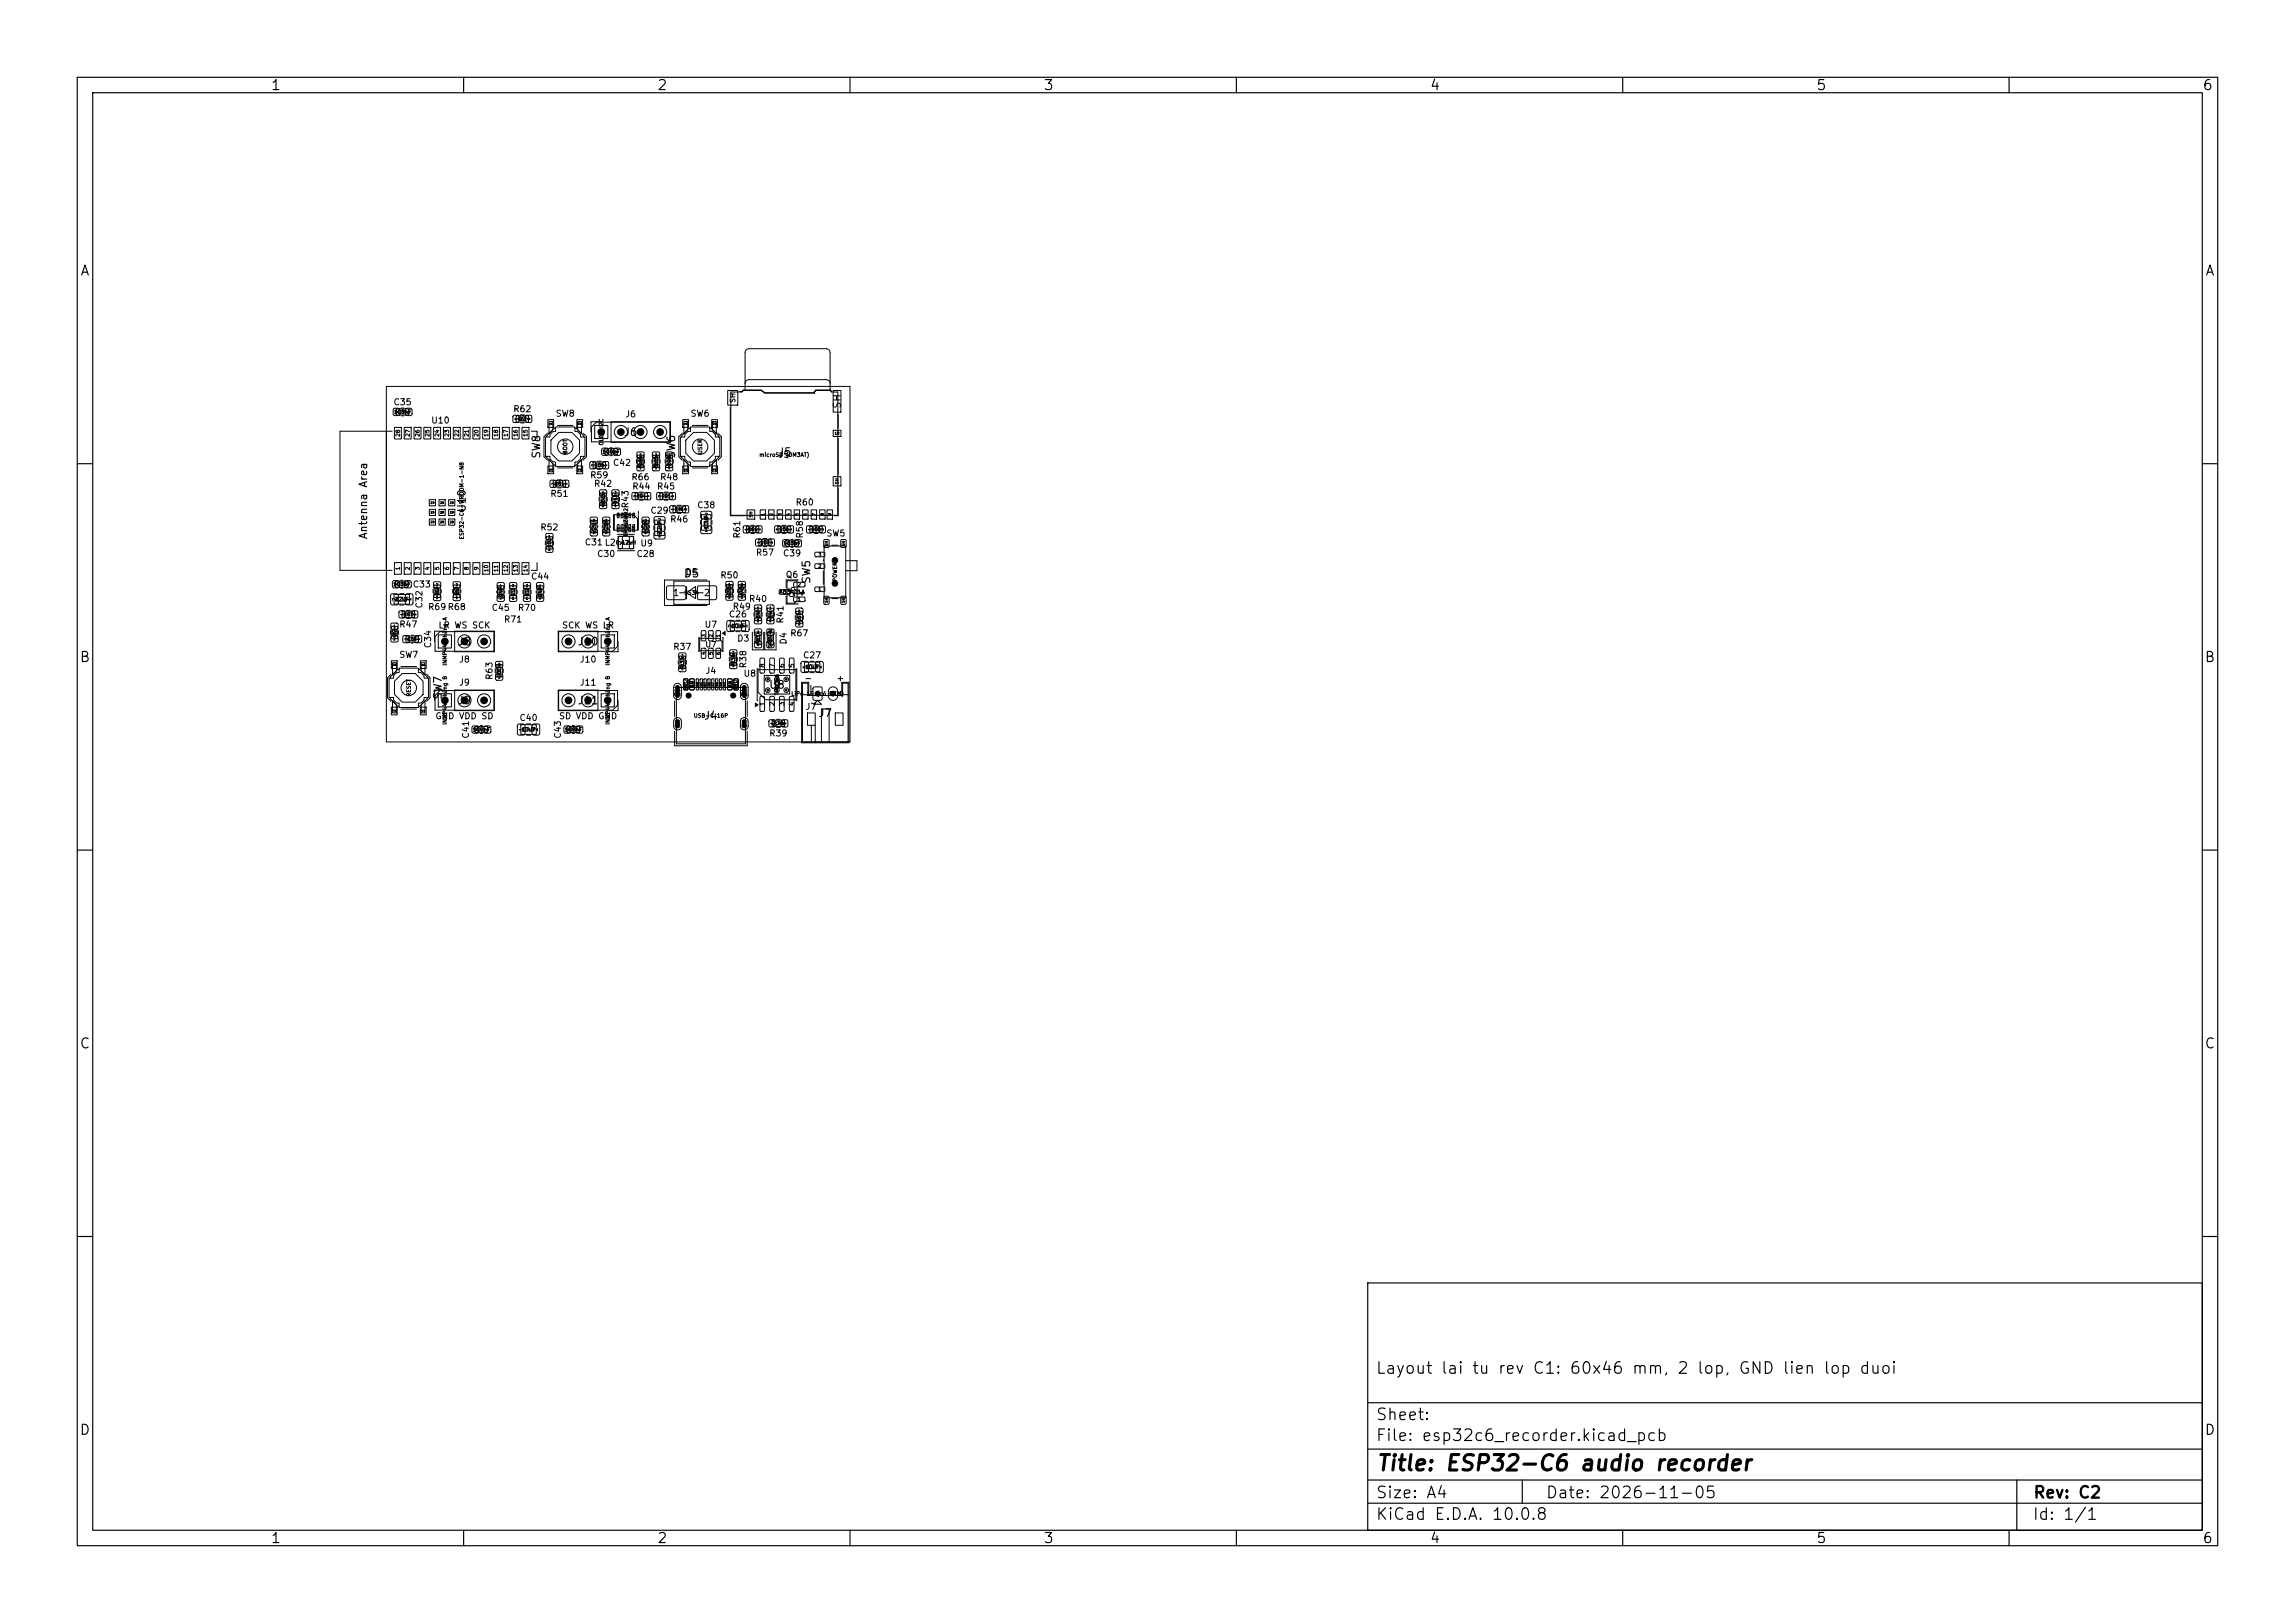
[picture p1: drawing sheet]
<svg xmlns="http://www.w3.org/2000/svg" width="297mm" height="210mm" viewBox="0 0 297 210" stroke-linecap="round" stroke-linejoin="round" font-family="sans-serif">
<defs><g id="words">
<text font-size="2" x="178" y="190.8">Title: ESP32-C6 audio recorder</text>
<g font-size="1.5">
<text x="178" y="178.1">Layout lai tu rev C1: 60x46 mm, 2 lop, GND lien lop duoi</text>
<text x="178" y="184.1">Sheet:</text>
<text x="178" y="186.8">File: esp32c6_recorder.kicad_pcb</text>
<text x="178" y="197">KiCad E.D.A. 10.0.8</text>
<text x="178" y="194.2">Size: A4</text>
<text x="200" y="194.2">Date: 2026-11-05</text>
<text x="263" y="197">Id: 1/1</text>
<text x="263" y="194.2">Rev: C2</text>
</g>
<g font-size="1.3">
<text x="35" y="12">1</text>
<text x="85" y="12">2</text>
<text x="135" y="12">3</text>
<text x="185" y="12">4</text>
<text x="235" y="12">5</text>
<text x="285" y="12">6</text>
<text x="10.3" y="36">A</text>
<text x="285.3" y="36">A</text>
<text x="10.2" y="86">B</text>
<text x="285.2" y="86">B</text>
<text x="10.2" y="136">C</text>
<text x="285.2" y="136">C</text>
<text x="10.2" y="186">D</text>
<text x="285.2" y="186">D</text>
<text x="35" y="200">1</text>
<text x="85" y="200">2</text>
<text x="135" y="200">3</text>
<text x="185" y="200">4</text>
<text x="235" y="200">5</text>
<text x="285" y="200">6</text>
</g>
<text font-size="1.1" x="99.9" y="89.4">9</text>
<g font-size="1">
<text x="70.2" y="59.4" transform="rotate(-90 70.2 59.4)">SW8</text>
<text x="80.7" y="56.7">J6</text>
<text x="87.6" y="59.4" transform="rotate(-90 87.6 59.4)">SW6</text>
<text x="100.6" y="59.2">J5</text>
<text x="47.8" y="69.9" transform="rotate(-90 47.8 69.9)">Antenna Area</text>
<text x="60.5" y="66.4" transform="rotate(-90 60.5 66.4)">U10</text>
<text x="88.4" y="75">D5</text>
<text x="105.1" y="75.6" transform="rotate(-90 105.1 75.6)">SW5</text>
<text x="59.2" y="83.8">J8</text>
<text x="74.7" y="83.8">J10</text>
<text x="99.5" y="89.4">U8</text>
<text x="57.4" y="90.6" transform="rotate(-90 57.4 90.6)">SW7</text>
<text x="59.2" y="91.4">J9</text>
<text x="74.7" y="91.4">J11</text>
<text x="91" y="93.4">J4</text>
<text x="105.8" y="93">J7</text>
</g>
<text font-size=".9" x="109" y="53" transform="rotate(-90 109 53)">SH</text>
<g font-size=".8">
<text x="50.9" y="52.6">C35</text>
<text x="66.4" y="53.5">R62</text>
<text x="55.7" y="55">U10</text>
<text x="71.9" y="54.1">SW8</text>
<text x="80.9" y="54.2">J6</text>
<text x="89.3" y="54.1">SW6</text>
<text x="71.2" y="64.5">R51</text>
<text x="76.3" y="62.1">R59</text>
<text x="76.8" y="63.2">R42</text>
<text x="79.3" y="60.5">C42</text>
<text x="81.5" y="65.8" transform="rotate(-90 81.5 65.8)">R43</text>
<text x="81.6" y="62.3">R66</text>
<text x="81.8" y="63.5">R44</text>
<text x="85" y="63.5">R45</text>
<text x="85.4" y="62.3">R48</text>
<text x="90.2" y="66">C38</text>
<text x="102.9" y="65.6">R60</text>
<text x="69.9" y="68.8">R52</text>
<text x="75.6" y="70.8">C31L2</text>
<text x="82.8" y="70.9">U9</text>
<text x="84.1" y="66.7">C29</text>
<text x="86.7" y="67.8">R46</text>
<text x="96" y="69.7" transform="rotate(-90 96 69.7)">R61</text>
<text x="104.1" y="69.7" transform="rotate(-90 104.1 69.7)">R58</text>
<text x="106.9" y="69.6">SW5</text>
<text x="53.3" y="76.2">C33</text>
<text x="68.7" y="75.2">C44</text>
<text x="77.2" y="72.3">C30</text>
<text x="82.3" y="72.3">C28</text>
<text x="87" y="77.3">1</text>
<text x="88.6" y="74.6">D5</text>
<text x="91" y="77.3">2</text>
<text x="93.2" y="75">R50</text>
<text x="97.8" y="72.1">R57</text>
<text x="101.3" y="72.2">C39</text>
<text x="101.6" y="75">Q6</text>
<text x="51.6" y="81.4">R47</text>
<text x="54.9" y="78.8" transform="rotate(-90 54.9 78.8)">C32</text>
<text x="55.3" y="79.1">R69R68</text>
<text x="56" y="83.9" transform="rotate(-90 56 83.9)">C34</text>
<text x="56.7" y="81.5">LR WS SCK</text>
<text x="63.6" y="79.2">C45</text>
<text x="65.2" y="80.7">R71</text>
<text x="67" y="79.2">R70</text>
<text x="72.7" y="81.5">SCK WS LR</text>
<text x="91.1" y="81.4">U7</text>
<text x="94.3" y="80.1">C26</text>
<text x="94.8" y="79.1">R49</text>
<text x="95.3" y="83.2">D3</text>
<text x="96.9" y="78.1">R40</text>
<text x="101.6" y="80.7" transform="rotate(-90 101.6 80.7)">R41</text>
<text x="102" y="83.5" transform="rotate(-90 102 83.5)">D4</text>
<text x="102.2" y="82.5">R67</text>
<text x="51.6" y="85.3">SW7</text>
<text x="59.3" y="88.9">J9</text>
<text x="59.3" y="85.9">J8</text>
<text x="63.9" y="88" transform="rotate(-90 63.9 88)">R63</text>
<text x="75" y="88.9">J11</text>
<text x="75" y="85.9">J10</text>
<text x="87.1" y="84.3">R37</text>
<text x="91.2" y="87.4">J4</text>
<text x="96.2" y="87.8">U8</text>
<text x="96.8" y="86.5" transform="rotate(-90 96.8 86.5)">R38</text>
<text x="103.9" y="85.4">C27</text>
<text x="104" y="88.4">-</text>
<text x="108.2" y="88.4">+</text>
<text x="56.3" y="93.3">GND VDD SD</text>
<text x="60.9" y="95.6" transform="rotate(-90 60.9 95.6)">C41</text>
<text x="67.2" y="93.5">C40</text>
<text x="72.3" y="93.3">SD VDD GND</text>
<text x="72.8" y="95.6" transform="rotate(-90 72.8 95.6)">C43</text>
<text x="99.5" y="95.5">R39</text>
<text x="104.2" y="92">J7</text>
</g>
<g font-size=".7">
<text x="103" y="77.4" transform="rotate(-90 103 77.4)">Q6</text>
<text x="91.2" y="83.9">U7</text>
<text x="88.2" y="90.2" transform="rotate(-90 88.2 90.2)">SH</text>
<text x="96.9" y="90.2" transform="rotate(-90 96.9 90.2)">SH</text>
</g>
<g font-size=".6">
<text x="95.3" y="52.2" transform="rotate(-90 95.3 52.2)">SH</text>
<text x="77.5" y="56.3">1</text>
<text x="80" y="56.3">2</text>
<text x="82.6" y="56.3">3</text>
<text x="85.1" y="56.3">4</text>
<text x="57.2" y="83.4">1</text>
<text x="59.8" y="83.4">2</text>
<text x="62.3" y="83.4">3</text>
<text x="73.2" y="83.4">3</text>
<text x="75.8" y="83.4">2</text>
<text x="78.3" y="83.4">1</text>
<text x="99.1" y="86.5" transform="rotate(-90 99.1 86.5)">8</text>
<text x="100.4" y="86.5" transform="rotate(-90 100.4 86.5)">7</text>
<text x="101.6" y="86.5" transform="rotate(-90 101.6 86.5)">6</text>
<text x="102.9" y="86.5" transform="rotate(-90 102.9 86.5)">5</text>
<text x="57.2" y="91.1">1</text>
<text x="59.8" y="91.1">2</text>
<text x="62.3" y="91.1">3</text>
<text x="73.2" y="91.1">3</text>
<text x="75.8" y="91.1">2</text>
<text x="78.3" y="91.1">1</text>
<text x="99.1" y="91.4" transform="rotate(-90 99.1 91.4)">1</text>
<text x="100.4" y="91.4" transform="rotate(-90 100.4 91.4)">2</text>
<text x="101.6" y="91.4" transform="rotate(-90 101.6 91.4)">3</text>
<text x="102.9" y="91.4" transform="rotate(-90 102.9 91.4)">4</text>
<text x="106.2" y="90.1" transform="rotate(-90 106.2 90.1)">1</text>
<text x="108.2" y="90.1" transform="rotate(-90 108.2 90.1)">2</text>
</g>
<g font-size=".5">
<text x="50.9" y="53.7">100nF</text>
<text x="51.9" y="56.6" transform="rotate(-90 51.9 56.6)">28</text>
<text x="53.1" y="56.6" transform="rotate(-90 53.1 56.6)">27</text>
<text x="54.4" y="56.6" transform="rotate(-90 54.4 56.6)">26</text>
<text x="55.7" y="56.6" transform="rotate(-90 55.7 56.6)">25</text>
<text x="57" y="56.6" transform="rotate(-90 57 56.6)">24</text>
<text x="58.2" y="56.6" transform="rotate(-90 58.2 56.6)">23</text>
<text x="59.5" y="56.6" transform="rotate(-90 59.5 56.6)">22</text>
<text x="60.8" y="56.6" transform="rotate(-90 60.8 56.6)">21</text>
<text x="62" y="56.6" transform="rotate(-90 62 56.6)">20</text>
<text x="63.3" y="56.6" transform="rotate(-90 63.3 56.6)">19</text>
<text x="64.6" y="56.6" transform="rotate(-90 64.6 56.6)">18</text>
<text x="65.8" y="56.6" transform="rotate(-90 65.8 56.6)">17</text>
<text x="67.1" y="54.6">22</text>
<text x="67.1" y="56.6" transform="rotate(-90 67.1 56.6)">16</text>
<text x="68.4" y="56.6" transform="rotate(-90 68.4 56.6)">15</text>
<text x="73.5" y="58.8" transform="rotate(-90 73.5 58.8)">BOOT</text>
<text x="77.9" y="58.8">100nF</text>
<text x="78.2" y="57.7" transform="rotate(-90 78.2 57.7)">OLED I2C</text>
<text x="91" y="58.8" transform="rotate(-90 91 58.8)">USER</text>
<text x="98.2" y="59.2">microSD (DM3AT)</text>
<text x="71.7" y="63">10k</text>
<text x="76.8" y="60.6">10k</text>
<text x="78.4" y="65.6" transform="rotate(-90 78.4 65.6)">511k</text>
<text x="80" y="65.3" transform="rotate(-90 80 65.3)">91k</text>
<text x="82.7" y="64.6">0</text>
<text x="83.3" y="60.5" transform="rotate(-90 83.3 60.5)">5.1k</text>
<text x="85.3" y="60.5" transform="rotate(-90 85.3 60.5)">5.1k</text>
<text x="85.9" y="64.6">0</text>
<text x="87" y="60.4" transform="rotate(-90 87 60.4)">10k</text>
<text x="60.1" y="69.9" transform="rotate(-90 60.1 69.9)">ESP32-C6-WROOM-1-N8</text>
<text x="71.5" y="71" transform="rotate(-90 71.5 71)">10k</text>
<text x="77.2" y="69.1" transform="rotate(-90 77.2 69.1)">22uF</text>
<text x="78.8" y="69.1" transform="rotate(-90 78.8 69.1)">22uF</text>
<text x="79.6" y="70.6">0.47uH</text>
<text x="80.5" y="70.6">L2</text>
<text x="80.7" y="70.5" transform="rotate(-90 80.7 70.5)">2</text>
<text x="81.4" y="69.5" transform="rotate(-90 81.4 69.5)">TPS63802</text>
<text x="82.1" y="70.5" transform="rotate(-90 82.1 70.5)">1</text>
<text x="83.9" y="69.1" transform="rotate(-90 83.9 69.1)">10uF</text>
<text x="85.1" y="69.6">1</text>
<text x="85.1" y="67.7">2</text>
<text x="85.7" y="69.3" transform="rotate(-90 85.7 69.3)">22uF</text>
<text x="85.7" y="69.1" transform="rotate(-90 85.7 69.1)">C29</text>
<text x="87.3" y="66.3">1M</text>
<text x="91.1" y="68.9">1</text>
<text x="91.1" y="67">2</text>
<text x="91.8" y="68.6" transform="rotate(-90 91.8 68.6)">10uF</text>
<text x="91.8" y="68.4" transform="rotate(-90 91.8 68.4)">C38</text>
<text x="96.7" y="68.9">10k</text>
<text x="98.3" y="70.6">10k</text>
<text x="100.7" y="68.9">10k</text>
<text x="101.3" y="70.7">100nF</text>
<text x="104.9" y="68.9">10k</text>
<text x="50.8" y="76">100nF</text>
<text x="51" y="77.9">22uF</text>
<text x="51.2" y="77.9">C32</text>
<text x="51.4" y="77.8" transform="rotate(-90 51.4 77.8)">2</text>
<text x="51.9" y="73.8" transform="rotate(-90 51.9 73.8)">1</text>
<text x="53.1" y="73.8" transform="rotate(-90 53.1 73.8)">2</text>
<text x="53.3" y="77.8" transform="rotate(-90 53.3 77.8)">1</text>
<text x="54.4" y="73.8" transform="rotate(-90 54.4 73.8)">3</text>
<text x="55.7" y="73.8" transform="rotate(-90 55.7 73.8)">4</text>
<text x="56.9" y="77" transform="rotate(-90 56.9 77)">22</text>
<text x="57" y="73.8" transform="rotate(-90 57 73.8)">5</text>
<text x="58.2" y="73.8" transform="rotate(-90 58.2 73.8)">6</text>
<text x="59.5" y="77" transform="rotate(-90 59.5 77)">22</text>
<text x="59.5" y="73.8" transform="rotate(-90 59.5 73.8)">7</text>
<text x="60.8" y="73.8" transform="rotate(-90 60.8 73.8)">8</text>
<text x="62" y="73.8" transform="rotate(-90 62 73.8)">9</text>
<text x="63.3" y="74.1" transform="rotate(-90 63.3 74.1)">10</text>
<text x="64.6" y="74.1" transform="rotate(-90 64.6 74.1)">11</text>
<text x="65.2" y="77.4" transform="rotate(-90 65.2 77.4)">DNP</text>
<text x="65.8" y="74.1" transform="rotate(-90 65.8 74.1)">12</text>
<text x="66.8" y="77.1" transform="rotate(-90 66.8 77.1)">22</text>
<text x="67.1" y="74.1" transform="rotate(-90 67.1 74.1)">13</text>
<text x="68.4" y="74.1" transform="rotate(-90 68.4 74.1)">14</text>
<text x="68.6" y="77.1" transform="rotate(-90 68.6 77.1)">22</text>
<text x="70.3" y="77.4" transform="rotate(-90 70.3 77.4)">DNP</text>
<text x="88.5" y="77.1">SS34</text>
<text x="94.8" y="77.4" transform="rotate(-90 94.8 77.4)">470k</text>
<text x="96.4" y="77.4" transform="rotate(-90 96.4 77.4)">470k</text>
<text x="100.8" y="77">AO3401A</text>
<text x="101.3" y="77">3</text>
<text x="103.2" y="77.9">1</text>
<text x="103.2" y="76">2</text>
<text x="108.4" y="75.3" transform="rotate(-90 108.4 75.3)">POWER</text>
<text x="51.4" y="82.4" transform="rotate(-90 51.4 82.4)">22</text>
<text x="52.1" y="79.9">10k</text>
<text x="52.6" y="83.1">1uF</text>
<text x="94.5" y="81.4">10uF</text>
<text x="94.7" y="81.4">C26</text>
<text x="94.9" y="81.3" transform="rotate(-90 94.9 81.3)">2</text>
<text x="96.8" y="81.3" transform="rotate(-90 96.8 81.3)">1</text>
<text x="98.5" y="83.4" transform="rotate(-90 98.5 83.4)">RED</text>
<text x="98.5" y="80" transform="rotate(-90 98.5 80)">1k</text>
<text x="100.1" y="83.9" transform="rotate(-90 100.1 83.9)">GREEN</text>
<text x="100.1" y="80" transform="rotate(-90 100.1 80)">1k</text>
<text x="103.8" y="80.6" transform="rotate(-90 103.8 80.6)">10k</text>
<text x="57.9" y="86.2" transform="rotate(-90 57.9 86.2)">INMP441 hàng A</text>
<text x="65" y="87.8" transform="rotate(-90 65 87.8)">100k</text>
<text x="79" y="86.2" transform="rotate(-90 79 86.2)">INMP441 hàng A</text>
<text x="88.7" y="86.5" transform="rotate(-90 88.7 86.5)">5.1k</text>
<text x="89.1" y="89.3" transform="rotate(-90 89.1 89.3)">B12</text>
<text x="89.1" y="89" transform="rotate(-90 89.1 89)">A1</text>
<text x="89.9" y="89.1" transform="rotate(-90 89.9 89.1)">B9</text>
<text x="89.9" y="89" transform="rotate(-90 89.9 89)">A4</text>
<text x="94.8" y="89.1" transform="rotate(-90 94.8 89.1)">B4</text>
<text x="94.8" y="89" transform="rotate(-90 94.8 89)">A9</text>
<text x="95.3" y="86.1" transform="rotate(-90 95.3 86.1)">5.1k</text>
<text x="95.6" y="89.3" transform="rotate(-90 95.6 89.3)">A12</text>
<text x="95.6" y="89.1" transform="rotate(-90 95.6 89.1)">B1</text>
<text x="104.1" y="86.7">10uF</text>
<text x="104.3" y="86.7">C27</text>
<text x="104.5" y="86.6" transform="rotate(-90 104.5 86.6)">1</text>
<text x="106.4" y="86.6" transform="rotate(-90 106.4 86.6)">2</text>
<text x="53.3" y="90.2" transform="rotate(-90 53.3 90.2)">RESET</text>
<text x="57.9" y="93.8" transform="rotate(-90 57.9 93.8)">INMP441 hàng B</text>
<text x="61.1" y="94.8">100nF</text>
<text x="67.4" y="94.8">10uF</text>
<text x="67.6" y="94.8">C40</text>
<text x="67.8" y="94.7" transform="rotate(-90 67.8 94.7)">1</text>
<text x="69.7" y="94.7" transform="rotate(-90 69.7 94.7)">2</text>
<text x="73" y="94.8">100nF</text>
<text x="79" y="93.8" transform="rotate(-90 79 93.8)">INMP441 hàng B</text>
<text x="88.1" y="94.2" transform="rotate(-90 88.1 94.2)">SH</text>
<text x="89.7" y="93">USB-C 16P</text>
<text x="96.7" y="94.2" transform="rotate(-90 96.7 94.2)">SH</text>
<text x="99.9" y="94">2.4k</text>
<text x="100.9" y="90" transform="rotate(-90 100.9 90)">TP4056</text>
<text x="102.3" y="90.1">LiPo 1S (có PCM)</text>
</g>
<g font-size=".4">
<text x="51.5" y="53.6">C35</text>
<text x="67" y="54.5">R62</text>
<text x="78.5" y="58.8">C42</text>
<text x="71.8" y="62.9">R51</text>
<text x="76.9" y="60.5">R59</text>
<text x="78.4" y="65.2" transform="rotate(-90 78.4 65.2)">R42</text>
<text x="80" y="65.2" transform="rotate(-90 80 65.2)">R43</text>
<text x="82.4" y="64.5">R44</text>
<text x="83.2" y="60.3" transform="rotate(-90 83.2 60.3)">R66</text>
<text x="85.2" y="60.3" transform="rotate(-90 85.2 60.3)">R65</text>
<text x="85.6" y="64.5">R45</text>
<text x="86.9" y="60.3" transform="rotate(-90 86.9 60.3)">R48</text>
<text x="108.6" y="62.7" transform="rotate(-90 108.6 62.7)">SH</text>
<text x="71.4" y="70.9" transform="rotate(-90 71.4 70.9)">R52</text>
<text x="77.2" y="68.8" transform="rotate(-90 77.2 68.8)">C31</text>
<text x="78.8" y="68.8" transform="rotate(-90 78.8 68.8)">C30</text>
<text x="83.9" y="68.8" transform="rotate(-90 83.9 68.8)">C28</text>
<text x="87.3" y="66.2">R46</text>
<text x="96.8" y="68.8">R61</text>
<text x="97.5" y="67" transform="rotate(-90 97.5 67)">SH</text>
<text x="98.4" y="70.5">R57</text>
<text x="99" y="66.8" transform="rotate(-90 99 66.8)">1</text>
<text x="100.1" y="66.8" transform="rotate(-90 100.1 66.8)">2</text>
<text x="100.8" y="68.8">R58</text>
<text x="101.2" y="66.8" transform="rotate(-90 101.2 66.8)">3</text>
<text x="101.9" y="70.6">C39</text>
<text x="102.3" y="66.8" transform="rotate(-90 102.3 66.8)">4</text>
<text x="103.4" y="66.8" transform="rotate(-90 103.4 66.8)">5</text>
<text x="104.5" y="66.8" transform="rotate(-90 104.5 66.8)">6</text>
<text x="105" y="68.8">R60</text>
<text x="105.6" y="66.8" transform="rotate(-90 105.6 66.8)">7</text>
<text x="106.7" y="66.8" transform="rotate(-90 106.7 66.8)">8</text>
<text x="107.7" y="66.8" transform="rotate(-90 107.7 66.8)">9</text>
<text x="51.4" y="75.9">C33</text>
<text x="56.9" y="77.1" transform="rotate(-90 56.9 77.1)">R69</text>
<text x="59.4" y="77.1" transform="rotate(-90 59.4 77.1)">R68</text>
<text x="65.1" y="77.2" transform="rotate(-90 65.1 77.2)">C45</text>
<text x="66.7" y="77.2" transform="rotate(-90 66.7 77.2)">R71</text>
<text x="68.5" y="77.2" transform="rotate(-90 68.5 77.2)">R70</text>
<text x="70.2" y="77.2" transform="rotate(-90 70.2 77.2)">C44</text>
<text x="94.7" y="77.1" transform="rotate(-90 94.7 77.1)">R50</text>
<text x="96.3" y="77.1" transform="rotate(-90 96.3 77.1)">R49</text>
<text x="105.9" y="76.6">1</text>
<text x="105.9" y="73.6">2</text>
<text x="105.9" y="72.1">3</text>
<text x="51.4" y="82.5" transform="rotate(-90 51.4 82.5)">R64</text>
<text x="52.2" y="79.8">R47</text>
<text x="52.7" y="83">C34</text>
<text x="91.4" y="82.5" transform="rotate(-90 91.4 82.5)">3</text>
<text x="92.3" y="82.5" transform="rotate(-90 92.3 82.5)">2</text>
<text x="93.3" y="82.5" transform="rotate(-90 93.3 82.5)">1</text>
<text x="98.4" y="83" transform="rotate(-90 98.4 83)">D3</text>
<text x="98.4" y="80.1" transform="rotate(-90 98.4 80.1)">R40</text>
<text x="100" y="83" transform="rotate(-90 100 83)">D4</text>
<text x="100" y="80.1" transform="rotate(-90 100 80.1)">R41</text>
<text x="103.7" y="80.5" transform="rotate(-90 103.7 80.5)">R67</text>
<text x="64.9" y="87.4" transform="rotate(-90 64.9 87.4)">R63</text>
<text x="88.6" y="86.3" transform="rotate(-90 88.6 86.3)">R37</text>
<text x="91.4" y="84.8" transform="rotate(-90 91.4 84.8)">4</text>
<text x="92.3" y="84.8" transform="rotate(-90 92.3 84.8)">5</text>
<text x="93.3" y="84.8" transform="rotate(-90 93.3 84.8)">6</text>
<text x="95.2" y="85.9" transform="rotate(-90 95.2 85.9)">R38</text>
<text x="61.7" y="94.7">C41</text>
<text x="73.6" y="94.7">C43</text>
<text x="100.1" y="93.9">R39</text>
</g>
<g font-size=".3">
<text x="51.6" y="53.5" transform="rotate(-90 51.6 53.5)">2</text>
<text x="53.1" y="53.5" transform="rotate(-90 53.1 53.5)">1</text>
<text x="67" y="54.4" transform="rotate(-90 67 54.4)">1</text>
<text x="68.7" y="54.4" transform="rotate(-90 68.7 54.4)">2</text>
<text x="71.5" y="55" transform="rotate(-90 71.5 55)">1</text>
<text x="75.3" y="55" transform="rotate(-90 75.3 55)">2</text>
<text x="78.5" y="58.6" transform="rotate(-90 78.5 58.6)">2</text>
<text x="80.1" y="58.6" transform="rotate(-90 80.1 58.6)">1</text>
<text x="82.7" y="59.1">2</text>
<text x="84.7" y="59.1">2</text>
<text x="86.4" y="59.1">2</text>
<text x="89" y="55" transform="rotate(-90 89 55)">1</text>
<text x="92.7" y="55" transform="rotate(-90 92.7 55)">2</text>
<text x="108" y="56.3">10</text>
<text x="55.7" y="65.3">29</text>
<text x="56.9" y="65.3">29</text>
<text x="58.2" y="65.3">29</text>
<text x="71.5" y="61" transform="rotate(-90 71.5 61)">1</text>
<text x="71.8" y="62.8" transform="rotate(-90 71.8 62.8)">2</text>
<text x="73.5" y="62.8" transform="rotate(-90 73.5 62.8)">1</text>
<text x="75.3" y="61" transform="rotate(-90 75.3 61)">2</text>
<text x="77" y="60.4" transform="rotate(-90 77 60.4)">2</text>
<text x="77.9" y="64">1</text>
<text x="77.9" y="65.7">2</text>
<text x="78.6" y="60.4" transform="rotate(-90 78.6 60.4)">1</text>
<text x="79.5" y="65.7">1</text>
<text x="79.5" y="64">2</text>
<text x="82.4" y="64.4" transform="rotate(-90 82.4 64.4)">2</text>
<text x="82.7" y="60.8">1</text>
<text x="84.1" y="64.4" transform="rotate(-90 84.1 64.4)">1</text>
<text x="84.7" y="60.8">1</text>
<text x="85.6" y="64.4" transform="rotate(-90 85.6 64.4)">2</text>
<text x="86.4" y="60.8">1</text>
<text x="87.3" y="64.4" transform="rotate(-90 87.3 64.4)">1</text>
<text x="89" y="61" transform="rotate(-90 89 61)">1</text>
<text x="92.7" y="61" transform="rotate(-90 92.7 61)">2</text>
<text x="55.7" y="67.8">29</text>
<text x="55.7" y="66.5">29</text>
<text x="56.9" y="67.8">29</text>
<text x="56.9" y="66.5">29</text>
<text x="58.2" y="67.8">29</text>
<text x="58.2" y="66.5">29</text>
<text x="70.9" y="69.7">1</text>
<text x="70.9" y="71.3">2</text>
<text x="76.7" y="69.1">1</text>
<text x="76.7" y="67.6">2</text>
<text x="78.3" y="69.1">1</text>
<text x="78.3" y="67.6">2</text>
<text x="80.2" y="68.5" transform="rotate(-90 80.2 68.5)">6</text>
<text x="80.7" y="68.5" transform="rotate(-90 80.7 68.5)">7</text>
<text x="81.2" y="68.3" transform="rotate(-90 81.2 68.3)">8</text>
<text x="81.7" y="68.5" transform="rotate(-90 81.7 68.5)">9</text>
<text x="82.2" y="68.6" transform="rotate(-90 82.2 68.6)">10</text>
<text x="83.4" y="69.1">1</text>
<text x="83.4" y="67.6">2</text>
<text x="87.3" y="66.1" transform="rotate(-90 87.3 66.1)">1</text>
<text x="89" y="66.1" transform="rotate(-90 89 66.1)">2</text>
<text x="96.8" y="68.7" transform="rotate(-90 96.8 68.7)">1</text>
<text x="98.4" y="70.4" transform="rotate(-90 98.4 70.4)">1</text>
<text x="98.5" y="68.7" transform="rotate(-90 98.5 68.7)">2</text>
<text x="100.1" y="70.4" transform="rotate(-90 100.1 70.4)">2</text>
<text x="100.9" y="68.7" transform="rotate(-90 100.9 68.7)">2</text>
<text x="102" y="70.5" transform="rotate(-90 102 70.5)">1</text>
<text x="102.5" y="68.7" transform="rotate(-90 102.5 68.7)">1</text>
<text x="103.5" y="70.5" transform="rotate(-90 103.5 70.5)">2</text>
<text x="105" y="68.7" transform="rotate(-90 105 68.7)">1</text>
<text x="106.7" y="68.7" transform="rotate(-90 106.7 68.7)">2</text>
<text x="107.2" y="70.7" transform="rotate(-90 107.2 70.7)">SH</text>
<text x="109.4" y="70.7" transform="rotate(-90 109.4 70.7)">SH</text>
<text x="51.5" y="75.8" transform="rotate(-90 51.5 75.8)">2</text>
<text x="53" y="75.8" transform="rotate(-90 53 75.8)">1</text>
<text x="56.4" y="77.6">1</text>
<text x="56.4" y="75.9">2</text>
<text x="58.9" y="77.6">1</text>
<text x="58.9" y="75.9">2</text>
<text x="64.6" y="76.1">1</text>
<text x="64.6" y="77.6">2</text>
<text x="66.2" y="77.7">1</text>
<text x="66.2" y="76">2</text>
<text x="68" y="77.7">1</text>
<text x="68" y="76">2</text>
<text x="69.7" y="76.1">1</text>
<text x="69.7" y="77.6">2</text>
<text x="94.2" y="75.9">1</text>
<text x="94.2" y="77.5">2</text>
<text x="95.8" y="77.5">1</text>
<text x="95.8" y="75.9">2</text>
<text x="50.9" y="81.3">1</text>
<text x="50.9" y="82.9">2</text>
<text x="52.3" y="79.7" transform="rotate(-90 52.3 79.7)">1</text>
<text x="52.8" y="82.9" transform="rotate(-90 52.8 82.9)">2</text>
<text x="53.9" y="79.7" transform="rotate(-90 53.9 79.7)">2</text>
<text x="54.4" y="82.9" transform="rotate(-90 54.4 82.9)">1</text>
<text x="97.9" y="83.6">1</text>
<text x="97.9" y="82.1">2</text>
<text x="97.9" y="78.9">1</text>
<text x="97.9" y="80.6">2</text>
<text x="99.5" y="83.6">1</text>
<text x="99.5" y="82.1">2</text>
<text x="99.5" y="78.9">1</text>
<text x="99.5" y="80.6">2</text>
<text x="103.3" y="79.3">1</text>
<text x="103.3" y="81">2</text>
<text x="107.2" y="78.1" transform="rotate(-90 107.2 78.1)">SH</text>
<text x="109.4" y="78.1" transform="rotate(-90 109.4 78.1)">SH</text>
<text x="51.3" y="86.2" transform="rotate(-90 51.3 86.2)">2</text>
<text x="55" y="86.2" transform="rotate(-90 55 86.2)">1</text>
<text x="64.4" y="87.9">1</text>
<text x="64.4" y="86.2">2</text>
<text x="88.1" y="86.8">1</text>
<text x="88.1" y="85.1">2</text>
<text x="90.5" y="88.9" transform="rotate(-90 90.5 88.9)">B8</text>
<text x="91" y="88.9" transform="rotate(-90 91 88.9)">A5</text>
<text x="91.5" y="88.9" transform="rotate(-90 91.5 88.9)">B7</text>
<text x="92" y="88.9" transform="rotate(-90 92 88.9)">A6</text>
<text x="92.5" y="88.9" transform="rotate(-90 92.5 88.9)">A7</text>
<text x="93" y="88.9" transform="rotate(-90 93 88.9)">B6</text>
<text x="93.5" y="88.9" transform="rotate(-90 93.5 88.9)">A8</text>
<text x="94" y="88.9" transform="rotate(-90 94 88.9)">B5</text>
<text x="94.7" y="86.4">1</text>
<text x="94.7" y="84.7">2</text>
<text x="51.3" y="92.2" transform="rotate(-90 51.3 92.2)">2</text>
<text x="55" y="92.2" transform="rotate(-90 55 92.2)">1</text>
<text x="61.8" y="94.6" transform="rotate(-90 61.8 94.6)">2</text>
<text x="63.3" y="94.6" transform="rotate(-90 63.3 94.6)">1</text>
<text x="73.7" y="94.6" transform="rotate(-90 73.7 94.6)">2</text>
<text x="75.2" y="94.6" transform="rotate(-90 75.2 94.6)">1</text>
<text x="100.1" y="93.8" transform="rotate(-90 100.1 93.8)">1</text>
<text x="101.8" y="93.8" transform="rotate(-90 101.8 93.8)">2</text>
</g>
<g font-size=".2">
<text x="80.2" y="66.8" transform="rotate(-90 80.2 66.8)">5</text>
<text x="80.7" y="66.8" transform="rotate(-90 80.7 66.8)">4</text>
<text x="81.2" y="66.8" transform="rotate(-90 81.2 66.8)">3</text>
<text x="81.7" y="66.8" transform="rotate(-90 81.7 66.8)">2</text>
<text x="82.2" y="66.8" transform="rotate(-90 82.2 66.8)">1</text>
<text x="99.2" y="89.5">9</text>
<text x="99.2" y="88.1">9</text>
<text x="100.4" y="89.5">9</text>
<text x="100.4" y="88.1">9</text>
<text x="101.6" y="89.5">9</text>
<text x="101.6" y="88.1">9</text>
</g>
</g></defs>
<g fill="none" stroke="#000" stroke-width=".15">
<path d="M10 10h277v190h-277zM12 12h273v186h-273zM60 10v2M110 10v2M160 10v2M210 10v2M260 10v2M10 60h2M285 60h2M10 110h2M285 110h2M10 160h2"/>
<path d="M177 166h108v32h-108zM285 160h2M60 198v2M110 198v2M160 198v2M177 194.5h108M177 191.5h108M177 187.5h108M177 181.5h108M197 191.5v3M210 198v2M260 198v2"/>
<path d="M261 191.5v6.5"/>
</g>
<g fill="none" stroke="#000" stroke-width=".13">
<path d="M50 50h60v46h-60zM50.7 55.8h-6.7v18h6.7M50.9 52.9l.2-.1 .6 .1 .1 .1-.1 .7-.1 .1-.7-.1v-.1zM51 55.3h.9v1.5h-.9zM51.3 52.9h1.6v.8h-1.6zM52 52.8h.2M52 53.8h.2M52.3 55.3h.9v1.5h-.9zM52.5 52.9l.1-.1 .7 .1v.1v.7l-.2 .1-.6-.1-.1-.1zM53.6 55.3h.9v1.5h-.9zM54.9 55.3h.8v1.5h-.8zM56.1 55.3h.9v1.5h-.9z"/>
<path d="M57.4 55.3h.9v1.5h-.9zM58.7 55.3h.9v1.5h-.9zM59.9 55.3h.9v1.5h-.9zM61.2 55.3h.9v1.5h-.9zM62.5 55.3h.9v1.5h-.9zM63.7 55.3h.9v1.5h-.9zM65 55.3h.9v1.5h-.9zM66.3 55.3h.9v1.5h-.9zM66.4 53.8h.7v.8h-.7zM66.8 53.8h1.6v.8h-1.6zM67.4 53.7h.4M67.4 54.7h.4"/>
<path d="M67.6 55.3h.8v1.5h-.8zM68.1 53.8h.7v.8h-.7zM68.8 55.8h.7v1M70.7 59.1v.1l1 1h.2M70.8 56.1l-.4 .4v2.6l.4 .5M70.9 54.3h.8v1h-.8zM71 54.6h.6v1l-.6 .5zM71 59.5l.6 .5v1h-.6zM71 54.9h.5M71.3 57l1-1h1.7l1 1v1.7l-1 1h-1.7l-1-1zM71.9 55.4h-.2l-1 1v.2M71.9 55.3h2.5v.5h.3l.4 .4v.4h.6v2.4h-.6v.4l-.4 .4h-.3v.5h-2.5v-.5h-.3l-.4-.4v-.4h-.6v-2.4h.6v-.4l.4-.4h.3z"/>
<path d="M72.1 55.1h2.1M74.4 55.4h.2l.9 1v.2M74.7 54.3h.7v1h-.7zM74.7 54.6h.6v1.5l-.6-.5zM74.7 60l.6-.5v1.5h-.6zM74.8 54.9h.4M75.4 56.1l.5 .4v2.6l-.5 .5M75.5 59.1v.1l-.9 1h-.2M76.4 59.8h.7v.8h-.7zM76.5 55.3l.7-.7h9.5v2.6h-10.2zM76.7 59.8h1.7v.8h-1.7zM77 55h1.7v1.7h-1.7z"/>
<path d="M77.3 59.7h.5M77.8 54.6h-1.3v1.3M77.9 58h.2h.6l.1 .2-.1 .7h-.2h-.6v-.2zM78 59.8h.7v.8h-.7zM78.3 58h1.6v.9h-1.6zM78.9 57.9h.3M78.9 59h.3M79.1 54.6h7.7v2.6h-7.7zM79.5 58h.1h.6l.1 .2-.1 .7h-.1h-.6l-.1-.2zM82.4 59.5v.4M82.5 58.5h.8v.7h-.8zM82.5 58.9h.8v1.6h-.8z"/>
<path d="M83.4 59.5v.4M84.4 59.5v.4M84.5 58.5h.8v.7h-.8zM84.5 58.9h.8v1.6h-.8zM85.4 59.5v.4M86.1 59.5v.4M86.2 58.5h.8v.7h-.8zM86.2 58.9h.8v1.6h-.8zM87.1 59.5v.4M88.1 56.6h.5v-.4l.4-.4h.4v-.5h2.4v.5h.4l.4 .4v.4h.5v2.4h-.5v.4l-.4 .4h-.4v.5h-2.4v-.5h-.4l-.4-.4v-.4h-.5zM88.2 59.1v.1l1 1h.1M88.3 56.1l-.5 .4v2.6l.5 .5"/>
<path d="M88.4 54.3h.7v1h-.7zM88.5 54.6h.5v1l-.5 .5zM88.5 59.5l.5 .5v1h-.5zM88.5 54.9h.5M88.7 57l1-1h1.7l1 1v1.7l-1 1h-1.7l-1-1zM89.3 55.4h-.1l-1 1v.2M89.6 55.1h2M91.9 55.4h.1l1 1v.2M92.1 54.3h.7v1h-.7zM92.2 54.6h.5v1.5l-.5-.5zM92.2 60l.5-.5v1.5h-.5zM92.2 54.9h.5"/>
<path d="M92.9 56.1l.4 .4v2.6l-.4 .5M93 59.1v.1l-1 1h-.1M94.2 50.5h1.3v1.9h-1.3zM94.5 52.7v14h1.9M94.6 50.7h1.4l.2-.2h2.3l.5 .4h6.4v-.2l.2-.2h1.8l.2 .2h.8v16h-13.8zM95.7 50.7h.3l.2-.2h2.3l.5 .3h6.4v-.1l.2-.2h1.8l.2 .2M96.4 50.5v-4.9a.5 .5 0 0 1 .5-.5h10a.5 .5 0 0 1 .5 .5v4.9M96.4 49.6a.5 .5 0 0 1 .5-.5h10a.5 .5 0 0 1 .5 .5M107.8 55.7h1v.8h-1zM107.8 50.5h1v2.8h-1zM108.5 53.6v1.8M108.5 56.7v4.7"/>
<path d="M50.6 76.9l.7-.1 .2 .2 .1 1-.2 .3h-.6l-.2-.2v-1zM50.8 75.2l.2-.1 .6 .1 .1 .2-.1 .6-.2 .1-.6-.1v-.2zM51 76.9h2v1.3h-2zM51 72.8h.9v1.5h-.9zM51.2 75.2h1.6v.8h-1.6zM51.7 79.1h.7v.8h-.7zM51.7 76.8h.6M51.7 78.3h.6M51.9 75.1h.2M51.9 76.1h.2M52 79.1h1.6v.8h-1.6zM52.3 72.8h.9v1.5h-.9z"/>
<path d="M52.4 75.2l.2-.1 .6 .1v.2v.6l-.2 .1-.6-.1-.1-.2zM52.5 76.9l.7-.1 .2 .2v1l-.1 .3h-.6l-.2-.2-.1-1zM52.6 79h.5M53.3 79.1h.7v.8h-.7zM53.6 72.8h.9v1.5h-.9zM54.9 72.8h.8v1.5h-.8zM55.6 67.2h.8v.8h-.8zM55.6 65.9h.8v.8h-.8zM55.6 64.7h.8v.8h-.8zM56 76.3v.4M56.1 72.8h.9v1.5h-.9zM56.2 77h.8v.7h-.8z"/>
<path d="M56.2 75.3h.8v.7h-.8zM56.2 75.7h.8v1.6h-.8zM56.8 67.2h.8v.8h-.8zM56.8 65.9h.8v.8h-.8zM56.8 64.7h.8v.8h-.8zM57.1 76.3v.4M57.4 72.8h.9v1.5h-.9zM58.1 67.2h.8v.8h-.8zM58.1 65.9h.8v.8h-.8zM58.1 64.7h.8v.8h-.8zM58.6 76.3v.4M58.7 72.8h.9v1.5h-.9z"/>
<path d="M58.7 77h.8v.7h-.8zM58.7 75.3h.8v.7h-.8zM58.7 75.7h.8v1.6h-.8zM59.6 76.3v.4M59.9 72.8h.9v1.5h-.9zM61.2 72.8h.9v1.5h-.9zM62.5 72.8h.9v1.5h-.9zM63.7 72.8h.9v1.5h-.9zM64.3 76.5v.2M64.4 75.4h.2h.6l.1 .2-.1 .6-.2 .1-.6-.1-.1-.2zM64.4 77l.2-.1 .6 .1 .1 .1-.1 .7h-.2h-.6l-.1-.2zM64.4 75.8h.8v1.6h-.8z"/>
<path d="M65 72.8h.9v1.5h-.9zM65.3 76.5v.2M65.9 76.4v.4M66 77.1h.8v.7h-.8zM66 75.4h.8v.7h-.8zM66 75.8h.8v1.6h-.8zM66.3 72.8h.9v1.5h-.9zM66.9 76.4v.4M67.6 72.8h.8v1.5h-.8zM67.7 76.4v.4M67.8 77.1h.8v.7h-.8zM67.8 75.4h.8v.7h-.8z"/>
<path d="M67.8 75.8h.8v1.6h-.8zM68.7 76.4v.4M69.4 76.5v.2M69.5 75.4h.2h.6l.1 .2-.1 .6-.2 .1-.6-.1-.1-.2zM69.5 77l.2-.1 .6 .1 .1 .1-.1 .7h-.2h-.6l-.1-.2zM69.5 75.8h.8v1.6h-.8zM69.5 72.8v1h-.7M70.4 76.5v.2M70.6 70v.5M70.7 69.1h.8v.7h-.8zM70.7 70.7h.8v.7h-.8zM70.7 69.4h.8v1.6h-.8z"/>
<path d="M70.9 60.3h.8v1h-.8zM71 60.7h.5M71.2 62.2h.7v.8h-.7zM71.6 62.2h1.6v.8h-1.6zM71.6 70v.5M72.1 60.6h2.1M72.2 62.1h.4M72.2 63.1h.4M72.9 62.2h.7v.8h-.7zM74.7 60.3h.7v1h-.7zM74.8 60.7h.4M76.3 68v.3"/>
<path d="M76.4 68.5h.2h.7v.2v.6l-.2 .1-.7-.1v-.2zM76.4 67l.2-.1 .7 .1v.1v.6l-.2 .1-.7-.1v-.1zM76.4 67.3h.9v1.6h-.9zM77.3 60.7h.5M77.4 68v.3M77.5 64.4v.4M77.6 63.4h.9v.7h-.9zM77.6 65.1h.9v.7h-.9zM77.6 63.8h.9v1.6h-.9zM77.9 68v.3M78 68.5h.2h.7v.2v.6l-.2 .1-.7-.1v-.2zM78 67l.2-.1 .7 .1v.1v.6l-.2 .1-.7-.1v-.1z"/>
<path d="M78 67.3h.8v1.6h-.8zM78.6 64.4v.4M79 68v.3M79.1 64.4v.4M79.2 65.1h.9v.7h-.9zM79.2 63.4h.9v.7h-.9zM79.2 63.8h.9v1.6h-.9zM79.4 66.6v2M79.5 66.6h2.5l.5 .5v1.5h-3zM79.9 66.4h.2v.6h-.2zM79.9 67.9h.2v.9h-.2zM79.9 69.1h2.2"/>
<path d="M79.9 71.3h2.2M80 69.4h2v1.6h-2zM80 69.4h.4l.1 .1 .1 1.4-.1 .1-.5-.1zM80.2 64.4v.4M80.4 66.4h.2v.6h-.2zM80.4 67.9h.2v.9h-.2zM80.9 66.4h.2v.6h-.2zM80.9 67.5l.2 .1v1.2l-.2-.1zM81.4 66.4h.2v.6h-.2zM81.4 67.9h.2v.9h-.2zM81.5 69.4h.4l.1 .1v1.4l-.1 .1-.4-.1zM81.8 63.8h.7v.8h-.7z"/>
<path d="M81.9 66.4h.2v.6h-.2zM81.9 67.9h.2v.9h-.2zM82.2 63.8h1.6v.8h-1.6zM82.5 60.2h.8v.7h-.8zM82.6 66.2v.3M82.6 66.6v2M82.8 63.7h.4M82.8 64.7h.4M83 68v.3M83.1 68.5h.2h.7v.2v.6l-.2 .1-.7-.1v-.2zM83.1 67l.2-.1 .7 .1v.1v.6l-.2 .1-.7-.1v-.1zM83.1 67.3h.9v1.6h-.9z"/>
<path d="M83.5 63.8h.7v.8h-.7zM84.1 68v.3M84.5 60.2h.8v.7h-.8zM84.6 68v.6M84.7 68.8l.2-.1 1 .1 .2 .2v.6l-.3 .1h-1l-.2-.2zM84.7 66.9h.2h1l.2 .2v.6l-.3 .2-1-.1-.2-.2zM84.7 67.3h1.3v2h-1.3zM85 63.8h.7v.8h-.7zM85.4 63.8h1.6v.8h-1.6zM86 63.7h.4M86 64.7h.4M86.1 68v.6"/>
<path d="M86.2 60.2h.8v.7h-.8zM86.3 75.9l.2-.1h2l.2 .1v.1v1.5l-.2 .1h-2l-.2-.1v-.1zM86.7 63.8h.7v.8h-.7zM86.7 65.5h.7v.8h-.7zM87.1 65.5h1.6v.8h-1.6zM87.2 75.2h4.6v3h-4.6zM87.7 65.4h.4M87.7 66.4h.4M87.9 76.7h1M88.4 60.3h.7v1h-.7zM88.4 65.5h.7v.8h-.7zM88.5 60.7h.5"/>
<path d="M88.9 75.9v1.6M88.9 76.7l1.1-.8v1.6zM89.6 60.6h2M90 76.7h1M90.3 75.9l.2-.1h2l.2 .1v.1v1.5l-.2 .1h-2l-.2-.1v-.1zM90.7 67.3v.6M90.7 68.1l.2-.1 1.1 .1 .1 .2v.6l-.2 .1h-1.1l-.1-.2zM90.7 66.2l.2-.1 1.1 .1 .1 .2v.6l-.2 .1h-1.1l-.1-.2zM90.8 66.6h1.2v2h-1.2zM91.5 75.1h-5.5v3.3h5.5M92.1 60.3h.7v1h-.7zM92.1 67.3v.6"/>
<path d="M92.2 60.7h.5M93.9 76.2v.5M94 75.3h.8v.7h-.8zM94 76.9h.8v.7h-.8zM94 75.7h.8v1.6h-.8zM94.9 76.2v.5M95.5 76.2v.5M95.6 76.9h.8v.7h-.8zM95.6 75.3h.8v.7h-.8zM95.6 75.7h.8v1.6h-.8zM96.2 68.1h.7v.8h-.7zM96.5 76.2v.5"/>
<path d="M96.6 68.1h1.6v.8h-1.6zM96.7 66h1v1.2h-1zM97.2 68h.4M97.2 69h.4M97.6 79.3v.4M97.7 78.3h.8v.7h-.8zM97.7 80h.8v.7h-.8zM97.7 78.7h.8v1.6h-.8zM97.8 69.8h.7v.8h-.7zM97.9 68.1h.7v.8h-.7zM98.2 69.8h1.6v.8h-1.6zM98.4 66h.7v1.2h-.7z"/>
<path d="M98.6 79.3v.4M98.8 69.7h.4M98.8 70.7h.4M99.2 79.3v.4M99.3 78.3h.8v.7h-.8zM99.3 80h.8v.7h-.8zM99.3 78.7h.8v1.6h-.8zM99.5 66h.7v1.2h-.7zM99.5 69.8h.7v.8h-.7zM100.2 79.3v.4M100.3 68.1h.7v.8h-.7zM100.6 66h.7v1.2h-.7z"/>
<path d="M100.7 68.1h1.6v.8h-1.6zM100.9 76.3h1.3l.1 .1v.4l-.2 .1h-1.2l-.1-.2zM101.2 68h.5M101.2 69h.5M101.3 69.9l.2-.1 .6 .1 .1 .1-.1 .7-.1 .1-.7-.1v-.1zM101.7 66h.7v1.2h-.7zM101.7 69.9h1.6v.8h-1.6zM101.7 77.2v1l1.6-.1M101.8 75.1h1.3v2.6l-.3 .3h-1zM102 68.1h.6v.8h-.6zM102.4 69.8h.2M102.4 70.8h.2"/>
<path d="M102.7 77.3h1.4l.1 .1v.4h-.2h-1.2l-.1-.1zM102.7 75.4h1.4l.1 .1v.4l-.2 .1-1.2-.1-.1-.1zM102.8 66h.7v1.2h-.7zM102.9 69.9l.2-.1 .6 .1v.1v.7l-.2 .1-.6-.1-.1-.1zM102.9 79.7v.4M103 78.7h.9v.7h-.9zM103 79.1h.9v1.6h-.9zM103.3 75.1l-1.6-.1v1M103.3 76.2v.8M103.6 76.7h.4l-.2 .3zM103.9 66h.7v1.2h-.7zM104 79.7v.4"/>
<path d="M104.4 68.1h.7v.8h-.7zM104.8 68.1h1.6v.8h-1.6zM105 66h.7v1.2h-.7zM105.4 68h.4M105.4 69h.4M105.5 76h1.2l.1 .1-.1 .4-.1 .1-1.1-.1-.1-.1zM105.5 73h1.2l.1 .1-.1 .4-.1 .1-1.1-.1-.1-.1zM105.5 71.5h1.2l.1 .1-.1 .4h-.1h-1.1l-.1-.1zM106.1 66h.7v1.2h-.7zM106.1 68.1h.7v.8h-.7zM106.6 72.4v.2M106.6 73.9v1.7"/>
<path d="M106.7 70.7h2.8v6.7h-2.8zM106.7 77.2l.4-.1 .2 .2v.7l-.1 .2h-.4l-.2-.1zM106.7 69.9l.4-.1 .2 .1v.8l-.1 .1-.4 .1-.2-.2zM107 66h.7v1.2h-.7zM107.7 70.6h.8M107.7 77.5h.8M107.8 61.7h1v1.2h-1zM108.5 63.1v3.6h-.5M108.9 77.2l.4-.1 .2 .2v.7l-.1 .2h-.4l-.2-.1zM108.9 69.9l.4-.1 .2 .1v.8l-.1 .1-.4 .1-.2-.2zM109.4 72.6h1.5v1.3h-1.5M50.5 90.3v.1l1 1h.2"/>
<path d="M50.5 81.6v.5M50.6 87.3l-.5 .4v2.6l.5 .5M50.6 80.7h.9v.7h-.9zM50.6 82.3h.9v.7h-.9zM50.6 81h.9v1.7h-.9zM50.6 85.5h.8v1h-.8zM50.6 91.5h.8v1h-.8zM50.8 85.7h.5v1.1l-.5 .5zM50.8 90.7l.5 .5v1.1h-.5zM50.8 86.1h.5M50.8 91.9h.5M51 88.1l1-1h1.7l1 1v1.7l-1 1h-1.7l-1-1z"/>
<path d="M51.6 81.6v.5M51.6 86.4h2.6v.6h.3l.4 .4v.3h.5v2.6h-.5v.3l-.4 .4h-.3v.5h-2.6v-.5h-.3l-.4-.4v-.3h-.6v-2.6h.6v-.3l.4-.4h.3zM51.7 86.6h-.2l-1 1v.2M51.9 91.8h2M51.9 86.3h2M52.2 82.3l.1-.1 .7 .1v.1v.7l-.2 .1-.6-.1-.1-.1zM52.6 82.3h1.6v.8h-1.6zM52.6 80h.5M53.2 82.2h.3M53.2 83.2h.3M53.7 82.3l.2-.1 .6 .1 .1 .1-.1 .7-.2 .1-.6-.1v-.1zM54.2 86.6h.1l1 1v.2"/>
<path d="M54.4 85.5h.8v1h-.8zM54.4 91.5h.8v1h-.8zM54.5 86.1h.5M54.5 91.9h.5M54.5 85.7h.5v1.6l-.5-.5zM54.5 91.2l.5-.5v1.6h-.5zM55.2 87.3l.5 .4v2.6l-.5 .5M55.3 90.3v.1l-1 1h-.1M56.3 90l.6-.6h7v2.5h-7.6zM56.7 89.8h1.7v1.7h-1.7zM56.7 82.1h1.7v1.7h-1.7zM56.9 81.7h7v2.6h-7.6v-1.9z"/>
<path d="M57.6 89.3h-1.4v1.3M57.6 81.7h-1.4v1.3M58.8 89.3h5.2v2.7h-5.2zM58.8 81.7h5.2v2.6h-5.2zM61.1 94l.2-.1 .6 .1 .1 .1-.1 .7-.2 .1-.6-.1v-.1zM61.5 94h1.6v.8h-1.6zM62.2 93.9h.2M62.2 94.9h.2M62.7 94l.2-.1 .6 .1v.1v.7l-.2 .1-.6-.1-.1-.1zM64.1 86.6v.4M64.2 87.3h.8v.7h-.8zM64.2 85.6h.8v.7h-.8z"/>
<path d="M64.2 86h.8v1.6h-.8zM65.1 86.6v.4M67 93.7h.7l.2 .1 .1 1.1-.2 .2h-.6l-.2-.1v-1.1zM67.4 93.8h2v1.2h-2zM68.1 93.7h.6M68.1 95.1h.6M68.9 93.7h.7l.2 .1v1.1l-.1 .2h-.6l-.2-.1v-1.1zM72.2 89.3h5.2v2.7h-5.2zM72.2 81.7h5.2v2.6h-5.2zM72.3 89.4h7.6v1.9l-.6 .6h-7zM72.3 81.7h7.6v1.9l-.6 .7h-7zM73 94l.2-.1 .6 .1 .1 .1-.1 .7-.1 .1-.7-.1v-.1z"/>
<path d="M73.4 94h1.6v.8h-1.6zM74.1 93.9h.2M74.1 94.9h.2M74.6 94l.1-.1 .7 .1v.1v.7l-.2 .1-.6-.1-.1-.1zM77.8 89.8h1.7v1.7h-1.7zM77.8 82.1h1.7v1.7h-1.7zM80 90.6v1.4h-1.4M80 83v1.3h-1.4M87.3 90.7v2M87.3 94.6v1.9h9.4v-1.9M87.3 88.6a.5 .5 0 0 1 .6-.1 .5 .5 0 0 1 .3 .4v1.1a.5 .5 0 0 1-.5 .5 .5 .5 0 0 1-.5-.5v-1.1zM87.3 93a.5 .5 0 0 1 .6-.1 .5 .5 0 0 1 .3 .5v.6a.5 .5 0 0 1-.5 .4 .5 .5 0 0 1-.5-.4v-.7z"/>
<path d="M87.5 89h9v7.3h-9zM87.8 85.5v.4M87.9 86.2h.8v.7h-.8zM87.9 84.5h.8v.7h-.8zM87.9 84.9h.8v1.6h-.8zM88.5 87.9l.4-.1 .1 .1 .1 1.2-.1 .2h-.4l-.1-.1zM88.8 85.5v.4M89.3 87.9l.4-.1 .1 .1v1.2v.2h-.4l-.1-.1zM90.1 87.9h.3v1.3l-.1 .1-.2-.1zM90.5 82.5v1.8M90.5 82.6h2.6l.3 .4v1.2h-2.9zM90.6 87.9h.3v1.3l-.1 .1-.2-.1z"/>
<path d="M90.8 81.6h.4l.1 .1 .1 1.1-.1 .1h-.4l-.1-.1zM90.8 83.9h.4l.1 .1 .1 1.1-.1 .1h-.4l-.1-.1zM91.1 87.9h.3v1.3l-.1 .1-.2-.1zM91.6 87.9h.3v1.3l-.1 .1-.2-.1zM91.7 81.6h.4l.2 .1v1.1l-.1 .1h-.4l-.1-.1zM91.7 83.9h.4l.2 .1v1.1l-.1 .1h-.4l-.1-.1zM92.1 87.9h.3v1.3l-.1 .1-.2-.1zM92.6 87.9h.3v1.3l-.1 .1-.2-.1zM92.7 81.6h.4l.1 .1 .1 1.1-.1 .1h-.4l-.1-.1zM92.7 83.9h.4l.1 .1 .1 1.1-.1 .1h-.4l-.1-.1zM93.1 87.9h.3v1.3l-.1 .1-.2-.1zM93.5 82.5v1.8"/>
<path d="M93.5 82l.3-.3v.5zM93.6 87.9h.3v1.3l-.1 .1-.2-.1zM94.1 80.3h.7l.2 .1 .1 1.1-.2 .2h-.6l-.2-.1v-1.1zM94.2 87.9l.4-.1 .1 .1v1.2v.2h-.4l-.1-.1zM94.4 85.1v.4M94.5 85.8h.8v.7h-.8zM94.5 84.1h.8v.7h-.8zM94.5 84.5h.8v1.6h-.8zM94.5 80.4h2v1.2h-2zM95 87.9l.4-.1 .1 .1v1.2v.2h-.4l-.1-.1zM95.2 81.7h.6M95.2 80.3h.6"/>
<path d="M95.4 85.1v.4M96 88.6a.5 .5 0 0 1 .5-.1 .5 .5 0 0 1 .3 .4v1.1a.5 .5 0 0 1-.5 .5 .5 .5 0 0 1-.5-.5v-1.1zM96 93a.5 .5 0 0 1 .5-.1 .5 .5 0 0 1 .3 .5v.6a.5 .5 0 0 1-.5 .4 .5 .5 0 0 1-.5-.4v-.7zM96 80.3h.7l.2 .1 .1 1.1-.2 .2h-.6l-.2-.1v-1.1zM96.7 90.7v2M97.4 81.8v2.3h1.4v-2.3M97.7 83h.8v.8h-.8zM97.7 81.4h.8v.8h-.8zM97.7 81.8h.8v1.6h-.5l-.3-.3zM97.8 91l.3 .2-.3 .2zM98.1 86.5h-.1v4.2h.1M98.1 86.7h4.9v3.8h-3.9l-1-.9z"/>
<path d="M98.4 90.1h.4l.1 .1v1.7v.1l-.4 .1-.1-.1zM98.4 85.2l.4-.1 .1 .1v1.8v.1h-.4l-.1-.1zM98.9 87.4h3.3v2.4h-3.3zM99 81.8v2.3h1.4v-2.3M99.3 83h.8v.8h-.8zM99.3 81.4h.8v.8h-.8zM99.3 81.8h.8v1.6h-.5l-.3-.3zM99.6 93.2h.6v.8h-.6zM99.7 90.1h.4l.1 .1v1.7l-.1 .1-.3 .1-.2-.1zM99.7 85.2l.4-.1 .1 .1v1.8l-.1 .1h-.3l-.2-.1zM99.9 93.2h1.6v.8h-1.6zM100.5 93.1h.5"/>
<path d="M100.5 94.1h.5M100.9 90.1h.4l.2 .1v1.7l-.1 .1-.4 .1-.1-.1zM100.9 85.2l.4-.1 .2 .1v1.8l-.1 .1h-.4l-.1-.1zM101.2 93.2h.7v.8h-.7zM102.2 90.1h.4l.1 .1 .1 1.7-.1 .1-.4 .1-.1-.1zM102.2 85.2l.4-.1 .1 .1 .1 1.8-.1 .1h-.4l-.1-.1zM103 86.5h.1v4.2h-.1M103 80.4h.9v.7h-.9zM103.7 85.6h.7l.2 .1 .1 1.1-.2 .2h-.6l-.2-.1v-1.1zM103.9 96v-7.6h.6v1.6h4.5v-1.6h.7v7.6M104.1 85.7h2v1.2h-2zM104.5 92.3h1v1.5h-1z"/>
<path d="M104.7 89.9v-1.6h-1v7.8h6.2v-7.8h-1v1.6M104.8 85.6h.6M104.8 87h.6M104.9 88.7v1.2h-1.2M105 93.9v2.2M105.3 88.9h.8l.3 .1v1.4l-.2 .2h-.8l-.2-.1v-1.4zM105.5 93.9v2.2M105.6 85.6h.7l.2 .1v1.1l-.1 .2h-.6l-.2-.1-.1-1.1zM105.8 90.6l.5 .5h-1zM106.3 96.1v-4.3h1v4.3M107.4 89.1a.6 .6 0 0 1 .6-.2 .6 .6 0 0 1 .4 .6v.5a.6 .6 0 0 1-.6 .6 .6 .6 0 0 1-.6-.6v-.6zM108.1 92.3h1v1.5h-1z"/>
<path d="M108.7 89.9h1.2"/>
<circle cx="73.1" cy="57.8" r="1"/>
<circle cx="80.3" cy="55.9" r=".85"/>
<circle cx="82.9" cy="55.9" r=".85"/>
<circle cx="85.4" cy="55.9" r=".85"/>
<circle cx="90.6" cy="57.8" r="1"/>
<circle cx="52.9" cy="89" r="1"/>
<circle cx="60.1" cy="90.6" r=".85"/>
<circle cx="60.1" cy="83" r=".85"/>
<circle cx="62.6" cy="90.6" r=".85"/>
<circle cx="62.6" cy="83" r=".85"/>
<circle cx="73.6" cy="90.6" r=".85"/>
<circle cx="73.6" cy="83" r=".85"/>
<circle cx="76.1" cy="83" r=".85"/>
<circle cx="76.1" cy="90.6" r=".85"/>
<circle cx="89.1" cy="90" r=".33"/>
<circle cx="94.9" cy="90" r=".33"/>
<circle cx="99.4" cy="87.9" r=".3"/>
<circle cx="99.4" cy="89.3" r=".3"/>
<circle cx="100.5" cy="87.9" r=".3"/>
<circle cx="100.5" cy="89.3" r=".3"/>
<circle cx="101.7" cy="87.9" r=".3"/>
<circle cx="101.7" cy="89.3" r=".3"/>
</g>
<g fill="#000">
<path d="M103.6 76.7h.4l-.2 .3zM93.5 82l.3-.3v.5zM97.8 91l.3 .2-.3 .2z"/>
<circle cx="77.8" cy="55.9" r=".5"/>
<circle cx="80.3" cy="55.9" r=".5"/>
<circle cx="82.9" cy="55.9" r=".5"/>
<circle cx="85.4" cy="55.9" r=".5"/>
<circle cx="108" cy="75.5" r=".43"/>
<circle cx="108" cy="72.5" r=".43"/>
<circle cx="57.6" cy="90.6" r=".5"/>
<circle cx="57.6" cy="83" r=".5"/>
<circle cx="60.1" cy="90.6" r=".5"/>
<circle cx="60.1" cy="83" r=".5"/>
<circle cx="62.7" cy="90.6" r=".5"/>
<circle cx="62.7" cy="83" r=".5"/>
<circle cx="73.6" cy="90.6" r=".5"/>
<circle cx="73.6" cy="83" r=".5"/>
<circle cx="76.1" cy="83" r=".5"/>
<circle cx="76.1" cy="90.6" r=".5"/>
<circle cx="78.6" cy="90.6" r=".5"/>
<circle cx="78.6" cy="83" r=".5"/>
<circle cx="89.1" cy="90" r=".33"/>
<circle cx="94.9" cy="90" r=".33"/>
<circle cx="99.3" cy="89.3" r=".15"/>
<circle cx="99.4" cy="87.9" r=".15"/>
<circle cx="100.6" cy="89.3" r=".15"/>
<circle cx="100.6" cy="87.9" r=".15"/>
<circle cx="101.7" cy="89.3" r=".15"/>
<circle cx="101.8" cy="87.9" r=".15"/>
<circle cx="105.8" cy="89.8" r=".37"/>
<circle cx="107.8" cy="89.8" r=".37"/>
</g>
<path d="M87.7 88.9v1.1M87.7 93.4v.6M96.3 88.9v1.1M96.3 93.4v.6" fill="none" stroke="#000" stroke-width=".6"/>
<use href="#words"/>
</svg>
